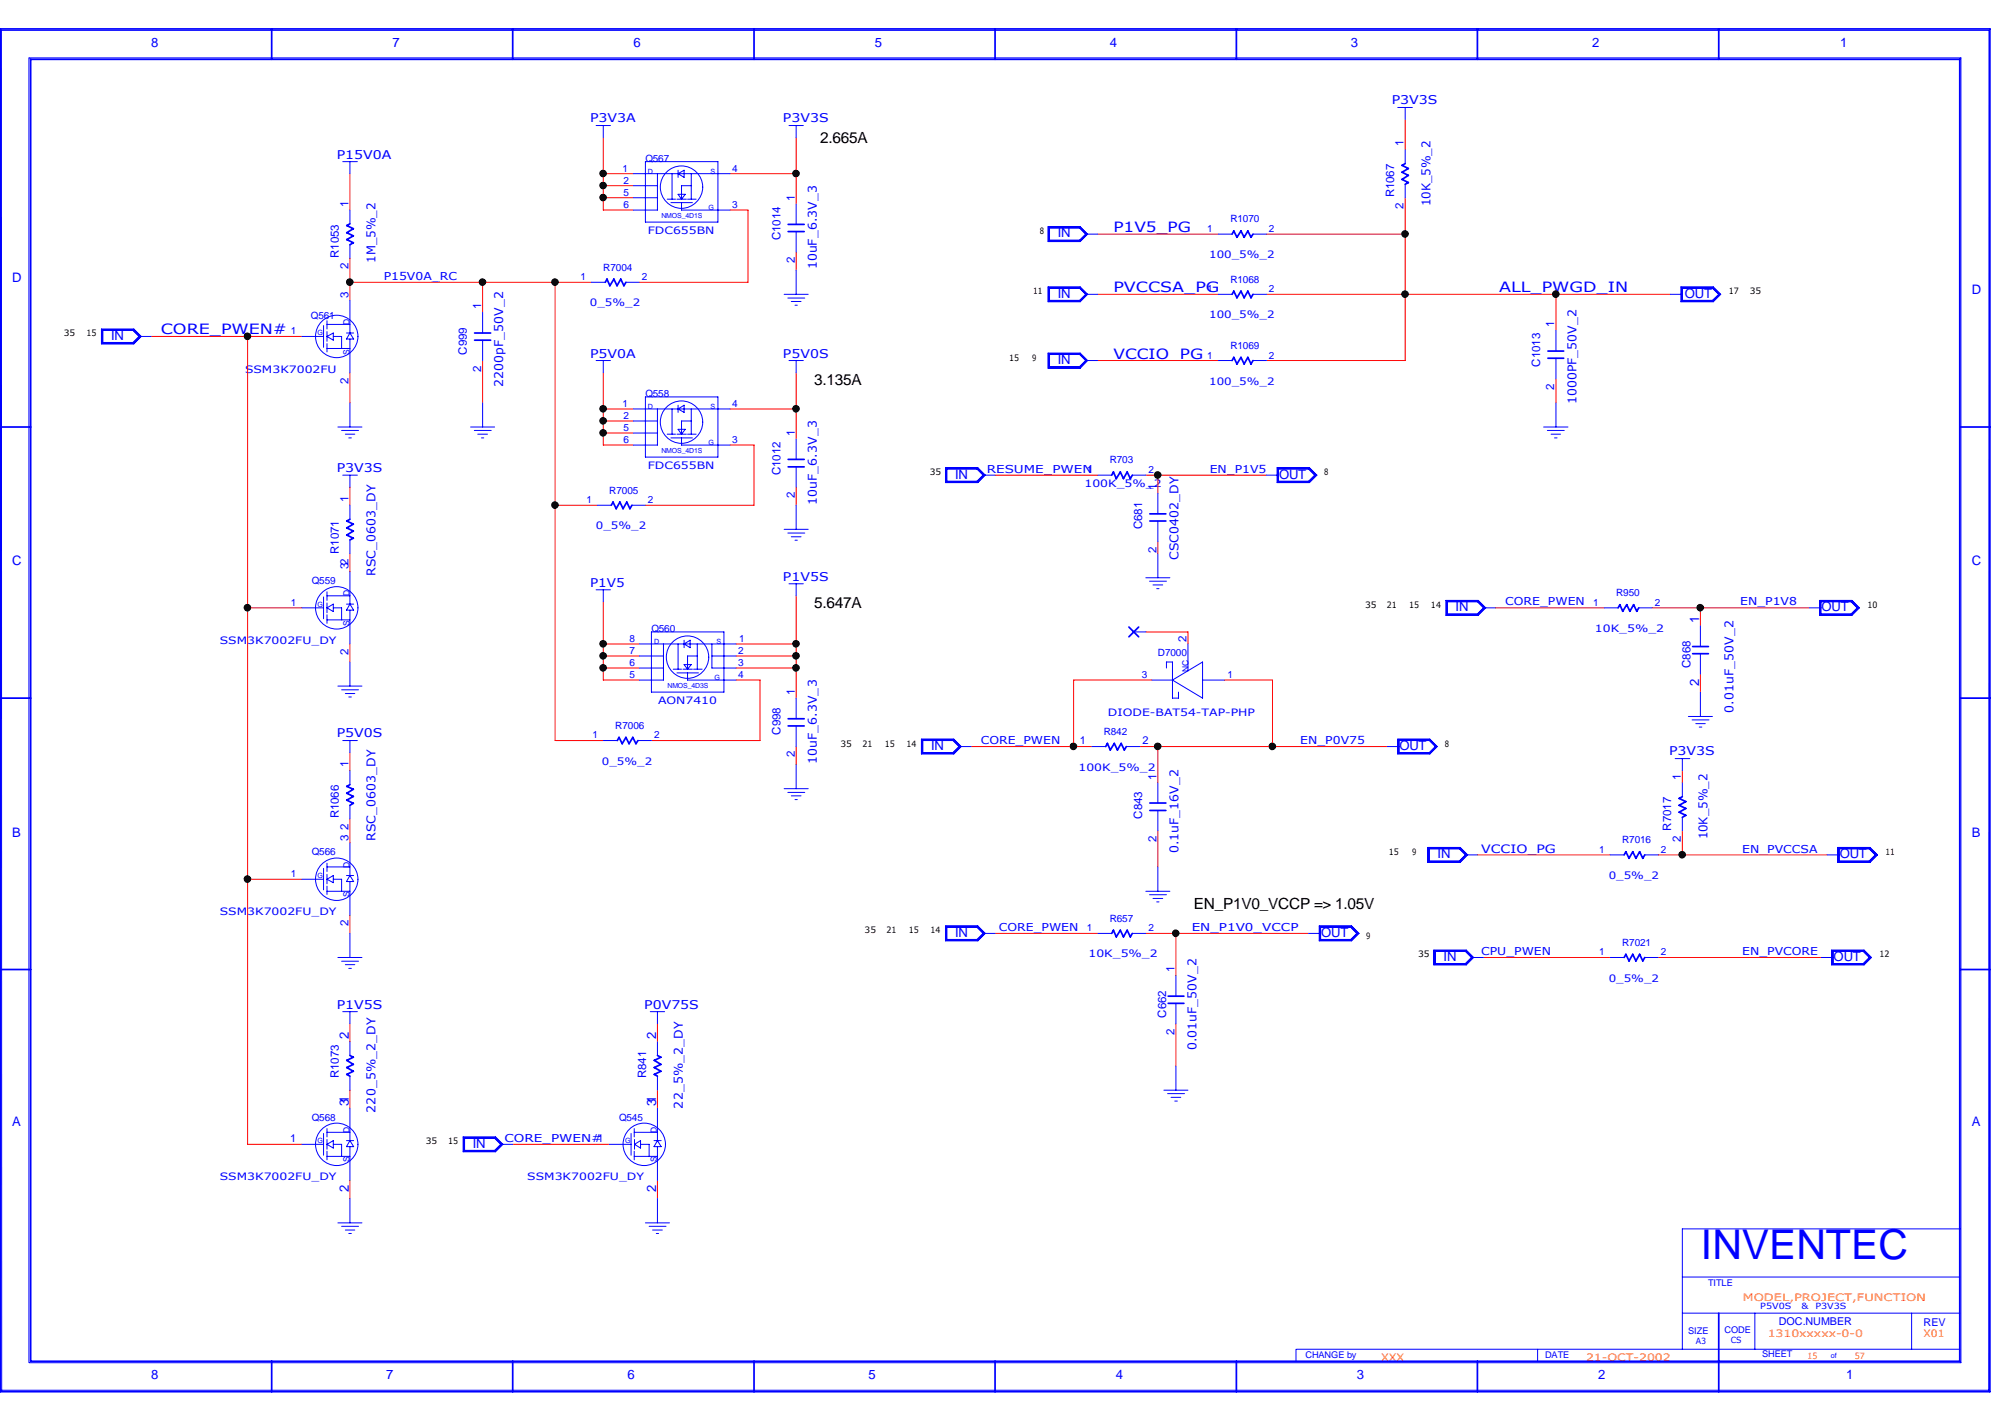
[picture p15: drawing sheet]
<svg xmlns="http://www.w3.org/2000/svg" width="297mm" height="210mm" viewBox="0 0 297 210" stroke-linecap="round" stroke-linejoin="round" font-family="sans-serif">
<defs><g id="words">
<text font-size="6.1" fill="#00f" x="251.2" y="186">INVENTEC</text>
<g font-size="2.3">
<text x="121.2" y="21.2">2.665A</text>
<text x="120.3" y="56.8">3.135A</text>
<text x="120.3" y="89.7">5.647A</text>
<text x="176.4" y="134.3">EN_P1V0_VCCP =&gt; 1.05V</text>
</g>
<g font-size="2.1" fill="#00f">
<text x="164.5" y="34.2">P1V5_PG</text>
<text x="164.5" y="43.2">PVCCSA_PG</text>
<text x="221.4" y="43.2">ALL_PWGD_IN</text>
<text x="23.7" y="49.4">CORE_PWEN#</text>
<text x="164.5" y="53">VCCIO_PG</text>
</g>
<g font-size="1.9" fill="#00f">
<text x="22.3" y="6.9">8</text>
<text x="58" y="6.9">7</text>
<text x="93.6" y="6.9">6</text>
<text x="129.2" y="6.9">5</text>
<text x="163.9" y="6.9">4</text>
<text x="199.5" y="6.9">3</text>
<text x="235.2" y="6.9">2</text>
<text x="271.8" y="6.9">1</text>
<text x="156.2" y="35.1">IN</text>
<text x="1.8" y="41.7">D</text>
<text x="156.2" y="44">IN</text>
<text x="248.9" y="44">OUT</text>
<text x="291.2" y="43.4">D</text>
<text x="16.4" y="50.2">IN</text>
<text x="156.2" y="53.8">IN</text>
<text x="141.1" y="70.7">IN</text>
<text x="188.9" y="70.7">OUT</text>
<text x="1.8" y="83.5">C</text>
<text x="291.2" y="83.5">C</text>
<text x="215" y="90.3">IN</text>
<text x="251" y="92" transform="rotate(-90 251 92)">1</text>
<text x="269.1" y="90.3">OUT</text>
<text x="251" y="101.3" transform="rotate(-90 251 101.3)">2</text>
<text x="137.5" y="110.7">IN</text>
<text x="206.7" y="110.7">OUT</text>
<text x="1.8" y="123.6">B</text>
<text x="291.2" y="123.6">B</text>
<text x="212.3" y="126.8">IN</text>
<text x="271.7" y="126.8">OUT</text>
<text x="141.1" y="138.3">IN</text>
<text x="195.2" y="138.3">OUT</text>
<text x="213.2" y="141.9">IN</text>
<text x="270.8" y="141.9">OUT</text>
<text x="51.5" y="153.5" transform="rotate(-90 51.5 153.5)">2</text>
<text x="96.9" y="153.5" transform="rotate(-90 96.9 153.5)">2</text>
<text x="1.8" y="166.3">A</text>
<text x="51.5" y="163.3" transform="rotate(-90 51.5 163.3)">31</text>
<text x="96.9" y="163.3" transform="rotate(-90 96.9 163.3)">31</text>
<text x="291.2" y="166.3">A</text>
<text x="69.8" y="169.5">IN</text>
<text x="51.5" y="176.1" transform="rotate(-90 51.5 176.1)">2</text>
<text x="96.9" y="176.1" transform="rotate(-90 96.9 176.1)">2</text>
<text x="22.3" y="203.7">8</text>
<text x="57.1" y="203.7">7</text>
<text x="92.7" y="203.7">6</text>
<text x="128.3" y="203.7">5</text>
<text x="164.8" y="203.7">4</text>
<text x="200.4" y="203.7">3</text>
<text x="236" y="203.7">2</text>
<text x="272.7" y="203.7">1</text>
</g>
<g font-size="1.8" fill="#00f">
<text x="205.6" y="15.4">P3V3S</text>
<text x="49.7" y="23.5">P15V0A</text>
<text x="87.2" y="18.1">P3V3A</text>
<text x="115.7" y="18.1">P3V3S</text>
<text x="211.3" y="30.5" transform="rotate(-90 211.3 30.5)">10K_5%_2</text>
<text x="55.5" y="38.8" transform="rotate(-90 55.5 38.8)">1M_5%_2</text>
<text x="120.6" y="39.8" transform="rotate(-90 120.6 39.8)">10uF_6.3V_3</text>
<text x="87.2" y="52.8">P5V0A</text>
<text x="115.7" y="52.8">P5V0S</text>
<text x="74.3" y="57.2" transform="rotate(-90 74.3 57.2)">2200pF_50V_2</text>
<text x="232.9" y="59.7" transform="rotate(-90 232.9 59.7)">1000PF_50V_2</text>
<text x="49.7" y="69.7">P3V3S</text>
<text x="120.6" y="74.5" transform="rotate(-90 120.6 74.5)">10uF_6.3V_3</text>
<text x="174.1" y="82.7" transform="rotate(-90 174.1 82.7)">CSC0402_DY</text>
<text x="55.5" y="85" transform="rotate(-90 55.5 85)">RSC_0603_DY</text>
<text x="87.2" y="86.7">P1V5</text>
<text x="115.7" y="85.8">P1V5S</text>
<text x="256" y="105.3" transform="rotate(-90 256 105.3)">0.01uF_50V_2</text>
<text x="49.7" y="108.9">P5V0S</text>
<text x="120.6" y="112.8" transform="rotate(-90 120.6 112.8)">10uF_6.3V_3</text>
<text x="246.5" y="111.6">P3V3S</text>
<text x="55.5" y="124.2" transform="rotate(-90 55.5 124.2)">RSC_0603_DY</text>
<text x="252.2" y="124" transform="rotate(-90 252.2 124)">10K_5%_2</text>
<text x="174.1" y="126" transform="rotate(-90 174.1 126)">0.1uF_16V_2</text>
<text x="49.7" y="149">P1V5S</text>
<text x="95.2" y="149">P0V75S</text>
<text x="176.7" y="155.2" transform="rotate(-90 176.7 155.2)">0.01uF_50V_2</text>
<text x="55.5" y="164.3" transform="rotate(-90 55.5 164.3)">220_5%_2_DY</text>
<text x="100.8" y="163.7" transform="rotate(-90 100.8 163.7)">22_5%_2_DY</text>
</g>
<g font-size="1.7" fill="#00f">
<text x="207.3" y="21.6" transform="rotate(-90 207.3 21.6)">1</text>
<text x="117.4" y="29.6" transform="rotate(-90 117.4 29.6)">1</text>
<text x="205.9" y="29.2" transform="rotate(-90 205.9 29.2)">R1067</text>
<text x="51.5" y="30.5" transform="rotate(-90 51.5 30.5)">1</text>
<text x="115.3" y="35.5" transform="rotate(-90 115.3 35.5)">C1014</text>
<text x="207.3" y="30.9" transform="rotate(-90 207.3 30.9)">2</text>
<text x="50" y="38.1" transform="rotate(-90 50 38.1)">R1053</text>
<text x="51.5" y="39.8" transform="rotate(-90 51.5 39.8)">2</text>
<text x="117.4" y="38.9" transform="rotate(-90 117.4 38.9)">2</text>
<text x="51.5" y="44" transform="rotate(-90 51.5 44)">3</text>
<text x="71.1" y="45.7" transform="rotate(-90 71.1 45.7)">1</text>
<text x="69" y="52.4" transform="rotate(-90 69 52.4)">C999</text>
<text x="229.6" y="48.3" transform="rotate(-90 229.6 48.3)">1</text>
<text x="51.5" y="56.7" transform="rotate(-90 51.5 56.7)">2</text>
<text x="71.1" y="54.9" transform="rotate(-90 71.1 54.9)">2</text>
<text x="227.5" y="54.1" transform="rotate(-90 227.5 54.1)">C1013</text>
<text x="229.6" y="57.6" transform="rotate(-90 229.6 57.6)">2</text>
<text x="117.4" y="64.3" transform="rotate(-90 117.4 64.3)">1</text>
<text x="115.3" y="70.2" transform="rotate(-90 115.3 70.2)">C1012</text>
<text x="51.5" y="74.2" transform="rotate(-90 51.5 74.2)">1</text>
<text x="117.4" y="73.6" transform="rotate(-90 117.4 73.6)">2</text>
<text x="170.8" y="72.4" transform="rotate(-90 170.8 72.4)">1</text>
<text x="50" y="81.8" transform="rotate(-90 50 81.8)">R1071</text>
<text x="168.7" y="78.2" transform="rotate(-90 168.7 78.2)">C681</text>
<text x="170.8" y="81.6" transform="rotate(-90 170.8 81.6)">2</text>
<text x="51.5" y="84.1" transform="rotate(-90 51.5 84.1)">32</text>
<text x="175.3" y="94.8" transform="rotate(-90 175.3 94.8)">2</text>
<text x="51.5" y="96.7" transform="rotate(-90 51.5 96.7)">2</text>
<text x="249.7" y="98.7" transform="rotate(-90 249.7 98.7)">C868</text>
<text x="117.4" y="102.7" transform="rotate(-90 117.4 102.7)">1</text>
<text x="51.5" y="113.3" transform="rotate(-90 51.5 113.3)">1</text>
<text x="115.3" y="108.5" transform="rotate(-90 115.3 108.5)">C998</text>
<text x="117.4" y="111.9" transform="rotate(-90 117.4 111.9)">2</text>
<text x="170.8" y="115.1" transform="rotate(-90 170.8 115.1)">1</text>
<text x="248.3" y="115.1" transform="rotate(-90 248.3 115.1)">1</text>
<text x="50" y="120.9" transform="rotate(-90 50 120.9)">R1066</text>
<text x="51.5" y="124.2" transform="rotate(-90 51.5 124.2)">3</text>
<text x="51.5" y="122.6" transform="rotate(-90 51.5 122.6)">2</text>
<text x="168.7" y="120.9" transform="rotate(-90 168.7 120.9)">C843</text>
<text x="170.8" y="124.4" transform="rotate(-90 170.8 124.4)">2</text>
<text x="218.8" y="126">VCCIO_PG</text>
<text x="246.8" y="122.7" transform="rotate(-90 246.8 122.7)">R7017</text>
<text x="248.3" y="124.4" transform="rotate(-90 248.3 124.4)">2</text>
<text x="51.5" y="136.8" transform="rotate(-90 51.5 136.8)">2</text>
<text x="173.5" y="143.6" transform="rotate(-90 173.5 143.6)">1</text>
<text x="172.3" y="150.3" transform="rotate(-90 172.3 150.3)">C662</text>
<text x="173.5" y="152.9" transform="rotate(-90 173.5 152.9)">2</text>
<text x="50" y="159.3" transform="rotate(-90 50 159.3)">R1073</text>
<text x="95.5" y="159.3" transform="rotate(-90 95.5 159.3)">R841</text>
</g>
<g font-size="1.6" fill="#00f">
<text x="56.7" y="41.4">P15V0A_RC</text>
<text x="145.8" y="69.8">RESUME_PWEN</text>
<text x="178.7" y="69.8">EN_P1V5</text>
<text x="222.3" y="89.4">CORE_PWEN</text>
<text x="257" y="89.4">EN_P1V8</text>
<text x="144.9" y="109.9">CORE_PWEN</text>
<text x="159.5" y="109.9">1</text>
<text x="168.7" y="109.9">2</text>
<text x="192.1" y="109.9">EN_P0V75</text>
<text x="257.3" y="125.9">EN_PVCCSA</text>
<text x="147.5" y="137.5">CORE_PWEN</text>
<text x="176" y="137.5">EN_P1V0_VCCP</text>
<text x="218.8" y="141.1">CPU_PWEN</text>
<text x="257.3" y="141.1">EN_PVCORE</text>
<text x="42.8" y="168.7">1</text>
<text x="74.5" y="168.7">CORE_PWEN#1</text>
<text x="262.8" y="195.8">DOC.NUMBER</text>
<text x="284.1" y="195.9">REV</text>
</g>
<g font-size="1.5" fill="#00f">
<text x="95.3" y="23.9">Q567</text>
<text x="91.9" y="25.4">1</text>
<text x="92.1" y="28.9">5</text>
<text x="92.1" y="27.1">2</text>
<text x="108.2" y="25.4">4</text>
<text x="92.1" y="30.7">6</text>
<text x="95.7" y="34.6">FDC655BN</text>
<text x="108.2" y="30.7">3</text>
<text x="178.3" y="34.2">1</text>
<text x="181.7" y="32.9">R1070</text>
<text x="187.4" y="34.2">2</text>
<text x="85.7" y="41.4">1</text>
<text x="89.1" y="40">R7004</text>
<text x="94.8" y="41.4">2</text>
<text x="178.6" y="38.1">100_5%_2</text>
<text x="181.7" y="41.7">R1068</text>
<text x="45.9" y="47.1">Q561</text>
<text x="87.1" y="45.3">0_5%_2</text>
<text x="178.3" y="43.2">1</text>
<text x="178.6" y="47">100_5%_2</text>
<text x="187.4" y="43.2">2</text>
<text x="43" y="49.4">1</text>
<text x="178.3" y="53">1</text>
<text x="181.7" y="51.5">R1069</text>
<text x="187.4" y="53">2</text>
<text x="36.2" y="55.1">SSM3K7002FU</text>
<text x="95.3" y="58.7">Q558</text>
<text x="178.6" y="56.9">100_5%_2</text>
<text x="91.9" y="60.1">1</text>
<text x="92.1" y="65.4">6</text>
<text x="92.1" y="63.6">5</text>
<text x="92.1" y="61.8">2</text>
<text x="108.2" y="60.1">4</text>
<text x="108.2" y="65.4">3</text>
<text x="95.7" y="69.3">FDC655BN</text>
<text x="160.2" y="72">100K_5%_2</text>
<text x="160.5" y="69.9">1</text>
<text x="163.9" y="68.5">R703</text>
<text x="169.6" y="69.9">2</text>
<text x="86.6" y="74.3">1</text>
<text x="90" y="72.9">R7005</text>
<text x="95.7" y="74.3">2</text>
<text x="88" y="78.2">0_5%_2</text>
<text x="43" y="89.5">1</text>
<text x="46.1" y="86.3">Q559</text>
<text x="235.3" y="89.5">1</text>
<text x="238.7" y="88.1">R950</text>
<text x="244.4" y="89.5">2</text>
<text x="32.5" y="95.1">SSM3K7002FU_DY</text>
<text x="93" y="94.8">8</text>
<text x="96.2" y="93.4">Q560</text>
<text x="109.2" y="94.8">1</text>
<text x="235.6" y="93.3">10K_5%_2</text>
<text x="93" y="100.2">5</text>
<text x="93" y="98.4">6</text>
<text x="93" y="96.6">7</text>
<text x="109" y="98.4">3</text>
<text x="109" y="96.6">2</text>
<text x="109" y="100.2">4</text>
<text x="168.7" y="100.2">3</text>
<text x="171" y="96.9">D7000</text>
<text x="181.3" y="100.2">1</text>
<text x="90.9" y="107.7">R7006</text>
<text x="97.2" y="104">AON7410</text>
<text x="163.7" y="105.8">DIODE-BAT54-TAP-PHP</text>
<text x="87.5" y="109.1">1</text>
<text x="88.9" y="112.9">0_5%_2</text>
<text x="96.6" y="109.1">2</text>
<text x="159.3" y="113.8">100K_5%_2</text>
<text x="163" y="108.5">R842</text>
<text x="236.2" y="126">1</text>
<text x="239.6" y="124.5">R7016</text>
<text x="245.3" y="126">2</text>
<text x="43" y="129.5">1</text>
<text x="46.1" y="126.3">Q566</text>
<text x="237.6" y="129.9">0_5%_2</text>
<text x="32.5" y="135.2">SSM3K7002FU_DY</text>
<text x="160.5" y="137.5">1</text>
<text x="163.9" y="136.1">R657</text>
<text x="169.6" y="137.5">2</text>
<text x="160.8" y="141.4">10K_5%_2</text>
<text x="236.2" y="141.1">1</text>
<text x="239.6" y="139.7">R7021</text>
<text x="245.3" y="141.1">2</text>
<text x="237.6" y="145">0_5%_2</text>
<text x="46.1" y="165.5">Q568</text>
<text x="91.4" y="165.5">Q545</text>
<text x="32.5" y="174.4">SSM3K7002FU_DY</text>
<text x="77.9" y="174.4">SSM3K7002FU_DY</text>
</g>
<g font-size="1.5" fill="#ff8c00">
<text x="257.4" y="192.2">MODEL,PROJECT,FUNCTION</text>
<text x="261.1" y="197.5">1310xxxxx-0-0</text>
<text x="284.1" y="197.5">X01</text>
<text x="204" y="201.1">XXX</text>
<text x="234.3" y="201.1">21-OCT-2002</text>
</g>
<g font-size="1.4" fill="#00f">
<text x="252.3" y="189.9">TITLE</text>
<text x="249.3" y="197">SIZE</text>
<text x="254.7" y="196.8">CODE</text>
<text x="192.8" y="200.6">CHANGE by</text>
<text x="228.2" y="200.6">DATE</text>
<text x="260.3" y="200.4">SHEET</text>
</g>
<g font-size="1.3">
<text x="153.6" y="34.6">8</text>
<text x="152.6" y="43.5">11</text>
<text x="255.4" y="43.5">17</text>
<text x="258.4" y="43.5">35</text>
<text x="9.4" y="49.7">35</text>
<text x="12.8" y="49.7">15</text>
<text x="149.1" y="53.3">15</text>
<text x="152.5" y="53.3">9</text>
<text x="137.3" y="70.2">35</text>
<text x="195.6" y="70.2">8</text>
<text x="201.6" y="89.8">35</text>
<text x="204.8" y="89.8">21</text>
<text x="208.2" y="89.8">15</text>
<text x="211.4" y="89.8">14</text>
<text x="275.8" y="89.8">10</text>
<text x="124.2" y="110.3">35</text>
<text x="127.4" y="110.3">21</text>
<text x="130.7" y="110.3">15</text>
<text x="133.9" y="110.3">14</text>
<text x="213.4" y="110.3">8</text>
<text x="205.1" y="126.3">15</text>
<text x="208.6" y="126.3">9</text>
<text x="278.5" y="126.3">11</text>
<text x="127.7" y="137.9">35</text>
<text x="130.9" y="137.9">21</text>
<text x="134.2" y="137.9">15</text>
<text x="137.5" y="137.9">14</text>
<text x="201.8" y="138.8">9</text>
<text x="209.5" y="141.4">35</text>
<text x="277.6" y="141.4">12</text>
<text x="62.9" y="169">35</text>
<text x="66.2" y="169">15</text>
</g>
<g font-size="1.3" fill="#00f">
<text x="51.6" y="48" transform="rotate(-90 51.6 48)">D</text>
<text x="51.6" y="52.4" transform="rotate(-90 51.6 52.4)">S</text>
<text x="51.6" y="88.1" transform="rotate(-90 51.6 88.1)">D</text>
<text x="51.6" y="92.5" transform="rotate(-90 51.6 92.5)">S</text>
<text x="175.6" y="99.3" transform="rotate(-90 175.6 99.3)">NC</text>
<text x="51.6" y="128.1" transform="rotate(-90 51.6 128.1)">D</text>
<text x="51.6" y="132.5" transform="rotate(-90 51.6 132.5)">S</text>
<text x="51.6" y="167.3" transform="rotate(-90 51.6 167.3)">D</text>
<text x="97" y="167.3" transform="rotate(-90 97 167.3)">D</text>
<text x="51.6" y="171.7" transform="rotate(-90 51.6 171.7)">S</text>
<text x="97" y="171.7" transform="rotate(-90 97 171.7)">S</text>
<text x="260" y="193.4">P5V0S</text>
<text x="266.1" y="193.4">&amp;</text>
<text x="268.1" y="193.4">P3V3S</text>
<text x="250.5" y="198.5">A3</text>
<text x="255.6" y="198.4">CS</text>
</g>
<g font-size="1.3" fill="#ff8c00">
<text x="267" y="200.7">15</text>
<text x="274" y="200.7">57</text>
</g>
<g font-size="1.1" fill="#00f">
<text x="95.7" y="25.7">D</text>
<text x="104.9" y="25.7">S</text>
<text x="104.6" y="31">G</text>
<text x="46.9" y="49.5">G</text>
<text x="95.7" y="60.4">D</text>
<text x="104.6" y="65.7">G</text>
<text x="104.9" y="60.4">S</text>
<text x="46.9" y="89.6">G</text>
<text x="96.6" y="95.1">D</text>
<text x="105.8" y="95.1">S</text>
<text x="105.5" y="100.5">G</text>
<text x="46.9" y="129.7">G</text>
<text x="46.9" y="168.9">G</text>
<text x="92.3" y="168.9">G</text>
<text x="270.4" y="200.6">of</text>
</g>
<g font-size="1" fill="#00f">
<text x="97.7" y="32.2">NMOS_4D1S</text>
<text x="97.7" y="66.9">NMOS_4D1S</text>
<text x="98.6" y="101.7">NMOS_4D3S</text>
</g>
</g></defs>
<g fill="none" stroke="#f00" stroke-width=".15">
<path d="M207.6 17.7v4.4M51.7 25.7v5.3M51.7 38.1v6.3M89.1 20.3v10.7h4.5M89.1 29.2h4.5M89.1 27.4h4.5M89.1 25.7h4.5M107.8 31h2.7v10.7h-16.1M107.8 25.7h9.8M117.6 20.3v9.8M117.6 37.3v2.6M162.1 34.6h17.9"/>
<path d="M187.1 34.6h20.5M207.6 29.2v24.1h-20.5M22.3 49.7h22.3M36.6 49.7v119.3h8M51.7 41.7h35.6M51.7 55.1v4.4M71.3 41.7v4.4M71.3 53.3v6.2M82 41.7v67.7h7.1M89.1 55.1v10.6h4.5M117.6 55.1v9.8M162.1 53.3h17.9"/>
<path d="M162.1 43.5h17.9M187.1 43.5h59.6M229.8 43.5v5.3M229.8 56v3.5M51.7 72v2.6M82 74.6h6.2M89.1 64h4.5M89.1 62.2h4.5M89.1 60.4h4.5M107.8 65.7h3.6v8.9h-16.1M107.8 60.4h9.8M117.6 72v2.6"/>
<path d="M147 70.2h15.1M169.2 70.2h17.9M171 70.2v2.7M36.6 89.8h8M51.7 81.8v2.7M51.7 95.1v2.7M89.1 88.9v11.6h5.3M89.1 98.7h5.3M89.1 96.9h5.3M89.1 95.1h5.3M108.7 98.7h8.9M108.7 96.9h8.9"/>
<path d="M108.7 95.1h8.9M117.6 88v15.1M169.2 93.3h6.3v1.8M171 80v1.8M220.9 89.8h16M244 89.8h23.2M251.2 89.8v2.7M251.2 99.6v2.6M51.7 111.2v2.6M108.7 100.5h3.6v8.9h-16.1M117.6 110.3v2.6M143.4 110.3h17.8"/>
<path d="M168.4 110.3h36.5M170.1 100.5h-11.5v9.8M171 110.3v5.3M180.8 100.5h7.2v9.8M248.5 113.8v1.8M36.6 129.9h8M51.7 120.9v3.6M51.7 135.2v2.7M147 137.9h15.1M169.2 137.9h24.1M171 122.7v5.4M173.7 137.9v6.2"/>
<path d="M218.2 126.3h19.6M244.9 126.3h25M248.5 122.7v3.6M51.7 151.2v2.7M97.1 151.2v2.7M173.7 151.2v6.3M219.1 141.4h18.7M244.9 141.4h24.1M51.7 161v2.7M51.7 174.4v2.6M75.7 169h14.3M97.1 161v2.7"/>
<path d="M97.1 174.4v2.6"/>
</g>
<g fill="none" stroke="#00f" stroke-width=".15">
<path d="M.2 4.4l.1 201M.3 4.5h293.4M4.3 8.6v192.7M4.3 8.6h285.3v192.7h-285.3M88 18.5h2.2M89.1 18.5v1.8M116.5 18.5h2.2M117.6 18.5v1.8M206.5 15.9h2.1M207.6 15.9v1.8M293.8 4.5l-.1 200.9h-293.4M50.6 23.9h2.2"/>
<path d="M51.7 23.9v1.8M51.7 31v2.1M51.7 36.2v1.9M93.6 27.4h3.5M93.6 29.2h3.5M93.6 25.7h14.2M95.3 23.9h10.7v8.9h-10.7zM97.1 25.7v5.3h-3.5M98.5 29.4h1.3M99.1 29.9h3.2M99.3 25.7v3.7M100 29.4h1.4"/>
<path d="M100.2 25.7l.8-.6v1.1zM100.2 25.1v1.1M100.2 28.7h1l-.5 .7zM100.7 29.9v1.1h7.1M101.6 29.4h1.2M102.1 25.7v3.7M102.1 27.4h-1.4v2M117.6 30.1v3M117.6 34.2v3.1M117.6 39.9v3.6M154.8 33.5h4.8l1.1 1.1-1.1 1.1h-4.8zM154.9 33.5h4.6l1.1 1.1-1.1 1h-4.6z"/>
<path d="M154.9 33.6h4.6l.9 1-.9 .9h-4.6zM155 33.7h4.5l.9 .9-.9 .9h-4.5zM160.4 34.6h1.7M180 34.6h2M185.1 34.6h2M207.6 22.1v2.1M207.6 27.2v2M15 48.6h4.8l1.1 1.1-1.1 1.1h-4.8zM15.1 48.7h4.6l1 1-1 1.1h-4.6zM15.1 48.8h4.6l1 .9-1 1h-4.6zM15.2 48.8h4.4l.9 .9-.9 .9h-4.4zM20.5 49.7h1.8"/>
<path d="M44.6 49.7h3.2M47.8 48.1v3.2M48.3 47.4v1.2M48.3 49v1.4M48.3 50.8v1.2M48.3 49.7l.9-.5v1zM48.3 47.9h3.4M48.3 51.5h3.4M49.2 49.7h1.3v1.8M51.2 49.2h1M51.7 44.4v4.8M51.7 50.1v5"/>
<path d="M51.7 59.5v3.6M51.7 49.2l.5 .9h-1zM71.3 46.1v3.1M71.3 50.2v3.1M71.3 59.5v3.6M87.3 41.7h2.1M88 53.3h2.2M89.1 53.3v1.8M92.5 41.7h1.9M95.3 58.6h10.7v8.9h-10.7zM100.2 59.9v1M115.8 43.5h3.6"/>
<path d="M116.4 44h2.5M116.5 53.3h2.2M116.9 44.5h1.4M117.4 45.1h.4M117.6 53.3v1.8M154.8 42.4h4.8l1.1 1.1-1.1 1.1h-4.8zM154.8 52.2h4.8l1.1 1.1-1.1 1.1h-4.8zM154.9 42.5h4.6l1.1 1-1.1 1h-4.6zM154.9 52.2h4.6l1.1 1.1-1.1 1h-4.6zM154.9 42.5h4.6l.9 1-.9 .9h-4.6zM154.9 52.3h4.6l.9 1-.9 .9h-4.6zM155 42.6h4.5l.9 .9-.9 .9h-4.5z"/>
<path d="M155 52.4h4.5l.9 .9-.9 .8h-4.5zM160.4 53.3h1.7M160.4 43.5h1.7M180 53.3h2M180 43.5h2M185.1 53.3h2M185.1 43.5h2M229.8 48.8v3.1M229.8 52.9v3.1M229.8 59.5v3.6M246.7 43.5h1.8M248.3 42.4h4.8l1.1 1.1-1.1 1.1h-4.8z"/>
<path d="M248.4 42.5h4.6l1.1 1-1.1 1h-4.6zM248.5 42.5h4.5l1 1-1 .9h-4.5zM248.5 42.6h4.4l1 .9-1 .9h-4.4zM49.9 63.1h3.6M50.5 63.6h2.5M50.6 70.2h2.2M51 64.1h1.4M51.5 64.7h.4M51.7 70.2v1.8M51.7 74.6v2.1M51.7 79.8v2M69.5 63.1h3.6"/>
<path d="M70.1 63.6h2.5M70.6 64.1h1.4M71.1 64.7h.4M88.2 74.6h2.1M93.3 74.6h2M93.6 62.2h3.5M93.6 64h3.5M93.6 60.4h14.2M97.1 60.4v5.3h-3.5M98.5 64.1h1.3M99.1 64.7h3.2M99.3 60.4v3.7"/>
<path d="M100 64.1h1.4M100.2 60.4l.8-.5v1zM100.2 63.4h1l-.5 .7zM100.7 64.7v1h7.1M101.6 64.1h1.2M102.1 60.4v3.7M102.1 62.2h-1.4v1.9M115.8 78.2h3.6M116.4 78.7h2.5M116.9 79.3h1.4M117.4 79.8h.4M117.6 64.9v3"/>
<path d="M117.6 69v3M117.6 74.6v3.6M139.7 69.1h4.7l1.1 1.1-1.1 1.1h-4.7zM139.7 69.2h4.7l1 1-1 1h-4.7zM139.8 69.2h4.6l.9 1-.9 1h-4.6zM139.9 69.3h4.4l.9 .9-.9 .9h-4.4zM145.2 70.2h1.8M162.1 70.2h2.1M167.3 70.2h1.9M171 72.9v3M171 77v3M187.1 70.2h1.7"/>
<path d="M188.6 69.1h4.8l1.1 1.1-1.1 1.1h-4.8zM188.7 69.2h4.7l1 1-1 1h-4.7zM188.8 69.2h4.5l1 1-1 1h-4.5zM188.8 69.3h4.5l.9 .9-.9 .9h-4.5zM228 63.1h3.6M228.6 63.6h2.5M229.1 64.1h1.4M229.6 64.7h.4M44.6 89.8h3.2M47.8 88.2v3.2M48.3 87.4v1.3M48.3 89.1v1.4"/>
<path d="M48.3 90.8v1.3M48.3 89.8l.9-.6v1.1zM48.3 88h3.4M48.3 91.6h3.4M49.2 89.8h1.3v1.8M51.2 89.2h1M51.7 84.5v4.7M51.7 90.1v5M51.7 97.8v3.5M51.7 89.2l.5 .9h-1zM88 87.1h2.2M89.1 87.1v1.8"/>
<path d="M94.4 96.9h3.6M94.4 98.7h3.6M94.4 95.1h14.3M96.2 93.3h10.7v8.9h-10.7zM98 95.1v5.4h-3.6M99.4 98.8h1.3M100 99.4h3.2M100.2 95.1v3.7M100.9 98.8h1.4M101 94.6v1.1M101 95.1l.9-.5v1.1zM101 98.2h1.1l-.5 .6z"/>
<path d="M101.6 99.4v1.1h7.1M102.4 98.8h1.3M103 95.1v3.7M103 96.9h-1.4v1.9M105.2 96.9h3.5M105.2 95.1v3.6h3.5M116.5 86.2h2.2M117.6 86.2v1.8M167.5 93.3h1.7M169.2 85.3h3.6M169.8 85.9h2.5M170.3 86.4h1.4"/>
<path d="M170.9 87h.3M171 81.8v3.5M172.3 98.7v-.9h.9v5.3h.9v-.9M175.5 95.1v4M213.6 88.7h4.8l1.1 1.1-1.1 1.1h-4.8zM213.7 88.7h4.6l1 1.1-1 1h-4.6zM213.7 88.8h4.6l.9 1-.9 1h-4.6zM213.8 88.9h4.4l.9 .9-.9 .9h-4.4zM219.1 89.8h1.8M236.9 89.8h2.1M242.1 89.8h1.9M251.2 92.5v3"/>
<path d="M251.2 96.6v3M267.2 89.8h1.8M268.8 88.7h4.8l1.1 1.1-1.1 1.1h-4.8zM268.9 88.7h4.6l1 1.1-1 1h-4.6zM268.9 88.8h4.6l.9 1-.9 1h-4.6zM269 88.9h4.4l.9 .9-.9 .9h-4.4zM49.9 101.3h3.6M50.5 101.9h2.5M50.6 109.4h2.2M51 102.4h1.4M51.5 103h.4M51.7 109.4v1.8"/>
<path d="M51.7 113.8v2.1M51.7 119v1.9M89.1 109.4h2.1M94.2 109.4h2M115.8 116.5h3.6M116.4 117.1h2.5M116.9 117.6h1.4M117.4 118.1h.4M117.6 103.1v3.1M117.6 107.2v3.1M117.6 112.9v3.6M136.1 109.2h4.8l1.1 1.1-1.1 1.1h-4.8z"/>
<path d="M136.1 109.2h4.7l1.1 1.1-1.1 1h-4.7zM136.2 109.3h4.6l1 1-1 .9h-4.6zM136.3 109.4h4.5l.8 .9-.8 .9h-4.5zM141.6 110.3h1.8M161.2 110.3h2.1M166.4 110.3h2M170.1 100.5h3.1M171 115.6v3M171 119.7v3M173.2 100.5l4.4-2.7v5.3zM177.6 100.5h3.2M204.9 110.3h1.8"/>
<path d="M206.5 109.2h4.7l1.1 1.1-1.1 1.1h-4.7zM206.5 109.2h4.7l1 1.1-1 1h-4.7zM206.6 109.3h4.6l.9 1-.9 .9h-4.6zM206.7 109.4h4.4l.9 .9-.9 .9h-4.4zM247.4 112.1h2.2M248.5 112.1v1.7M248.5 115.6v2.1M249.4 105.8h3.5M249.9 106.3h2.5M250.5 106.9h1.4M251 107.4h.4M251.2 102.2v3.6"/>
<path d="M44.6 129.9h3.2M47.8 128.3v3.1M48.3 127.5v1.2M48.3 129.2v1.4M48.3 130.9v1.2M48.3 129.9l.9-.6v1.1zM48.3 128.1h3.4M48.3 131.7h3.4M49.2 129.9h1.3v1.8M51.2 129.3h1M51.7 124.5v4.8M51.7 130.2v5"/>
<path d="M51.7 137.9v3.5M51.7 129.3l.5 .9h-1zM139.7 136.8h4.7l1.1 1.1-1.1 1.1h-4.7zM139.7 136.8h4.7l1 1.1-1 1h-4.7zM139.8 136.9h4.6l.9 1-.9 1h-4.6zM139.9 137h4.4l.9 .9-.9 .9h-4.4zM145.2 137.9h1.8M162.1 137.9h2.1M167.3 137.9h1.9M169.2 131.7h3.6M169.8 132.2h2.5M170.3 132.7h1.4"/>
<path d="M170.9 133.2h.3M171 128.1v3.6M193.3 137.9h1.8M194.9 136.8h4.7l1.1 1.1-1.1 1.1h-4.7zM194.9 136.8h4.7l1 1.1-1 1h-4.7zM195 136.9h4.6l.9 1-.9 1h-4.6zM195.1 137h4.4l.9 .9-.9 .9h-4.4zM210.9 125.2h4.8l1.1 1.1-1.1 1.1h-4.8zM210.9 125.3h4.7l1.1 1-1.1 1h-4.7zM211 125.3h4.6l1 1-1 1h-4.6zM211.1 125.4h4.5l.8 .9-.8 .9h-4.5zM216.4 126.3h1.8"/>
<path d="M237.8 126.3h2.1M242.9 126.3h2M248.5 120.7v2M269.9 126.3h1.7M271.4 125.2h4.8l1.1 1.1-1.1 1.1h-4.8zM271.5 125.3h4.7l1 1-1 1h-4.7zM271.6 125.3h4.5l1 1-1 1h-4.5zM271.6 125.4h4.5l.9 .9-.9 .9h-4.5zM49.9 141.4h3.6M50.5 142h2.5M50.6 149.4h2.2M51 142.5h1.4"/>
<path d="M51.5 143h.4M51.7 149.4v1.8M51.7 153.9v2M51.7 159v2M96.1 149.4h2.1M97.1 149.4v1.8M97.1 153.9v2M97.1 159v2M173.7 144.1v3.1M173.7 148.2v3M173.7 157.5v3.5M211.8 140.3h4.8l1.1 1.1-1.1 1.1h-4.8z"/>
<path d="M211.8 140.4h4.7l1 1-1 1.1h-4.7zM211.9 140.5h4.6l1 .9-1 1h-4.6zM212 140.5h4.4l.9 .9-.9 .9h-4.4zM217.3 141.4h1.8M237.8 141.4h2.1M242.9 141.4h2M269 141.4h1.8M270.5 140.3h4.8l1.1 1.1-1.1 1.1h-4.8zM270.6 140.4h4.7l1 1-1 1.1h-4.7zM270.7 140.5h4.5l1 .9-1 1h-4.5zM270.8 140.5h4.4l.9 .9-.9 .9h-4.4zM44.6 169h3.2"/>
<path d="M47.8 167.4v3.2M48.3 167.3h3.4M48.3 166.7v1.2M48.3 168.3v1.5M48.3 170.1v1.2M48.3 170.8h3.4M48.3 169l.9-.5v1.1zM49.2 169h1.3v1.8M51.2 168.5h1M51.7 163.7v4.8M51.7 169.4v5M51.7 177v3.6"/>
<path d="M51.7 168.5l.5 .9h-1zM68.4 167.9h4.8l1.1 1.1-1.1 1.1h-4.8zM68.5 168h4.6l1.1 1-1.1 1.1h-4.6zM68.5 168.1h4.6l1 .9-1 1h-4.6zM68.6 168.1h4.5l.9 .9-.9 .9h-4.5zM74 169h1.7M90 169h3.2M93.2 167.4v3.2M93.7 167.3h3.4M93.7 170.8h3.4M93.7 166.7v1.2M93.7 170.1v1.2"/>
<path d="M93.7 169l.9-.5v1.1zM93.7 168.3v1.5M94.6 169h1.3v1.8M96.6 168.5h1.1M97.1 163.7v4.8M97.1 169.4v5M97.1 177v3.6M97.1 168.5l.6 .9h-1.1zM171.9 161h3.6M172.5 161.5h2.5M173 162.1h1.4M173.5 162.6h.4"/>
<path d="M49.9 180.6h3.6M50.5 181.1h2.5M51 181.7h1.4M51.5 182.2h.4M95.3 180.6h3.6M95.9 181.1h2.5M96.4 181.7h1.4M96.9 182.2h.4M191.4 199.3v1.8M191.5 199.3h98M227.1 199.3v1.8M248.5 181.5v17.8"/>
<path d="M248.5 194h41M248.5 188.6h41M248.6 181.5h41M259.2 194v5.3M282.4 194v5.3"/>
<circle cx="100.7" cy="27.6" r="3.1"/>
<circle cx="49.7" cy="49.7" r="3.1"/>
<circle cx="100.7" cy="62.4" r="3.1"/>
<circle cx="49.7" cy="89.8" r="3.1"/>
<circle cx="101.6" cy="97.1" r="3.1"/>
<circle cx="49.7" cy="129.9" r="3.1"/>
<circle cx="49.7" cy="169" r="3.1"/>
<circle cx="95.2" cy="169" r="3.1"/>
</g>
<g fill="none" stroke="#00f" stroke-width=".25">
<path d="M0 4.3h293.9v201.3h-293.9zM40.1 4.3v4.5M75.7 4.3v4.5M111.4 4.3v4.5M147 4.3v4.5M182.6 4.3v4.5M218.2 4.3v4.5M253.9 4.3v4.5M289.5 8.8h-285v192.3h285M289.5 8.7v192.4M51.7 33.1l-.5 .2 1 .5-1 .6 1 .4-1 .6 1 .5-.5 .3M116.4 33.1h2.4"/>
<path d="M116.4 34.2h2.4M182 34.6l.2-.5 .5 1 .6-1 .5 1 .5-1 .5 1 .3-.5M207.6 24.2l-.5 .2 .9 .5-.9 .5 .9 .5-.9 .6 .9 .5-.4 .2M70.1 49.2h2.4M70.1 50.2h2.4M89.4 41.7l.3-.5 .4 1 .6-1 .4 1 .6-1 .5 1 .3-.5M182 43.5l.2-.5 .5 1 .6-1 .5 1 .5-1 .5 1 .3-.5M182 53.3l.2-.5 .5 1 .6-1 .5 1 .5-1 .5 1 .3-.5M228.6 51.9h2.4M228.6 52.9h2.4M0 63.1h4.5M51.7 76.7l-.5 .3 1 .4-1 .6 1 .4-1 .6 1 .5-.5 .3"/>
<path d="M90.3 74.6l.2-.4 .5 .9 .6-.9 .4 .9 .6-.9 .4 .9 .3-.5M116.4 67.9h2.4M116.4 69h2.4M164.2 70.2l.3-.5 .4 1 .6-1 .4 1 .6-1 .5 1 .3-.5M169.8 75.9h2.4M169.8 77h2.4M289.5 63.1h4.4M166.7 92.6l1.5 1.5M168.2 92.6l-1.5 1.5M239 89.8l.3-.5 .4 1 .6-1 .4 1 .6-1 .5 1 .3-.5M250 95.5h2.3M250 96.6h2.3"/>
<path d="M0 103.1h4.5M51.7 115.9l-.5 .3 1 .4-1 .6 1 .4-1 .6 1 .5-.5 .3M91.2 109.4l.2-.5 .5 1 .6-1 .4 1 .6-1 .4 1 .3-.5M116.4 106.2h2.4M116.4 107.2h2.4M163.3 110.3l.3-.5 .4 1 .6-1 .5 1 .5-1 .5 1 .3-.5M169.8 118.6h2.4M169.8 119.7h2.4M248.5 117.7l-.5 .2 1 .5-1 .6 1 .4-1 .6 1 .4-.5 .3M289.5 103.1h4.4M164.2 137.9l.3-.5 .4 1 .6-1 .4 1 .6-1 .5 1 .3-.5M239.9 126.3l.3-.5 .4 1 .6-1 .4 1 .6-1 .5 1 .2-.5"/>
<path d="M0 143.2h4.5M51.7 155.9l.5 .3-1 .4 1 .6-1 .5 1 .5-1 .5 .5 .3M97.1 155.9l.5 .3-1 .4 1 .6-1 .5 1 .5-1 .5 .5 .3M172.5 147.2h2.4M172.5 148.2h2.4M239.9 141.4l.3-.4 .4 .9 .6-.9 .4 .9 .6-.9 .5 .9 .2-.5M289.5 143.2h4.4M253.9 194v11.6M40.1 201.1v4.5M75.7 201.1v4.5M111.4 201.1v4.5M147 201.1v4.5"/>
<path d="M182.6 201.1v4.5M218.2 201.1v4.5"/>
</g>
<g fill="#000">
<circle cx="89.1" cy="29.2" r=".49"/>
<circle cx="89.1" cy="27.4" r=".49"/>
<circle cx="89.1" cy="25.6" r=".49"/>
<circle cx="117.6" cy="25.6" r=".49"/>
<circle cx="207.5" cy="34.6" r=".49"/>
<circle cx="36.6" cy="49.7" r=".49"/>
<circle cx="51.7" cy="41.7" r=".49"/>
<circle cx="71.3" cy="41.7" r=".49"/>
<circle cx="82" cy="41.7" r=".49"/>
<circle cx="207.5" cy="43.4" r=".49"/>
<circle cx="229.8" cy="43.4" r=".49"/>
<circle cx="82" cy="74.6" r=".49"/>
<circle cx="89.1" cy="60.4" r=".49"/>
<circle cx="89.1" cy="63.9" r=".49"/>
<circle cx="89.1" cy="62.2" r=".49"/>
<circle cx="117.6" cy="60.4" r=".49"/>
<circle cx="171" cy="70.2" r=".49"/>
<circle cx="36.6" cy="89.8" r=".49"/>
<circle cx="89.1" cy="98.7" r=".49"/>
<circle cx="89.1" cy="96.9" r=".49"/>
<circle cx="89.1" cy="95.1" r=".49"/>
<circle cx="117.6" cy="95.1" r=".49"/>
<circle cx="117.6" cy="98.7" r=".49"/>
<circle cx="117.6" cy="96.9" r=".49"/>
<circle cx="251.1" cy="89.8" r=".49"/>
<circle cx="158.6" cy="110.3" r=".49"/>
<circle cx="171" cy="110.3" r=".49"/>
<circle cx="187.9" cy="110.3" r=".49"/>
<circle cx="36.6" cy="129.9" r=".49"/>
<circle cx="173.7" cy="137.9" r=".49"/>
<circle cx="248.5" cy="126.3" r=".49"/>
</g>
<g fill="none" stroke="#000" stroke-width=".15">
<circle cx="89.1" cy="29.2" r=".49"/>
<circle cx="89.1" cy="27.4" r=".49"/>
<circle cx="89.1" cy="25.6" r=".49"/>
<circle cx="117.6" cy="25.6" r=".49"/>
<circle cx="207.5" cy="34.6" r=".49"/>
<circle cx="36.6" cy="49.7" r=".49"/>
<circle cx="51.7" cy="41.7" r=".49"/>
<circle cx="71.3" cy="41.7" r=".49"/>
<circle cx="82" cy="41.7" r=".49"/>
<circle cx="207.5" cy="43.4" r=".49"/>
<circle cx="229.8" cy="43.4" r=".49"/>
<circle cx="82" cy="74.6" r=".49"/>
<circle cx="89.1" cy="60.4" r=".49"/>
<circle cx="89.1" cy="63.9" r=".49"/>
<circle cx="89.1" cy="62.2" r=".49"/>
<circle cx="117.6" cy="60.4" r=".49"/>
<circle cx="171" cy="70.2" r=".49"/>
<circle cx="36.6" cy="89.8" r=".49"/>
<circle cx="89.1" cy="98.7" r=".49"/>
<circle cx="89.1" cy="96.9" r=".49"/>
<circle cx="89.1" cy="95.1" r=".49"/>
<circle cx="117.6" cy="95.1" r=".49"/>
<circle cx="117.6" cy="98.7" r=".49"/>
<circle cx="117.6" cy="96.9" r=".49"/>
<circle cx="251.1" cy="89.8" r=".49"/>
<circle cx="158.6" cy="110.3" r=".49"/>
<circle cx="171" cy="110.3" r=".49"/>
<circle cx="187.9" cy="110.3" r=".49"/>
<circle cx="36.6" cy="129.9" r=".49"/>
<circle cx="173.7" cy="137.9" r=".49"/>
<circle cx="248.5" cy="126.3" r=".49"/>
</g>
<use href="#words"/>
</svg>
